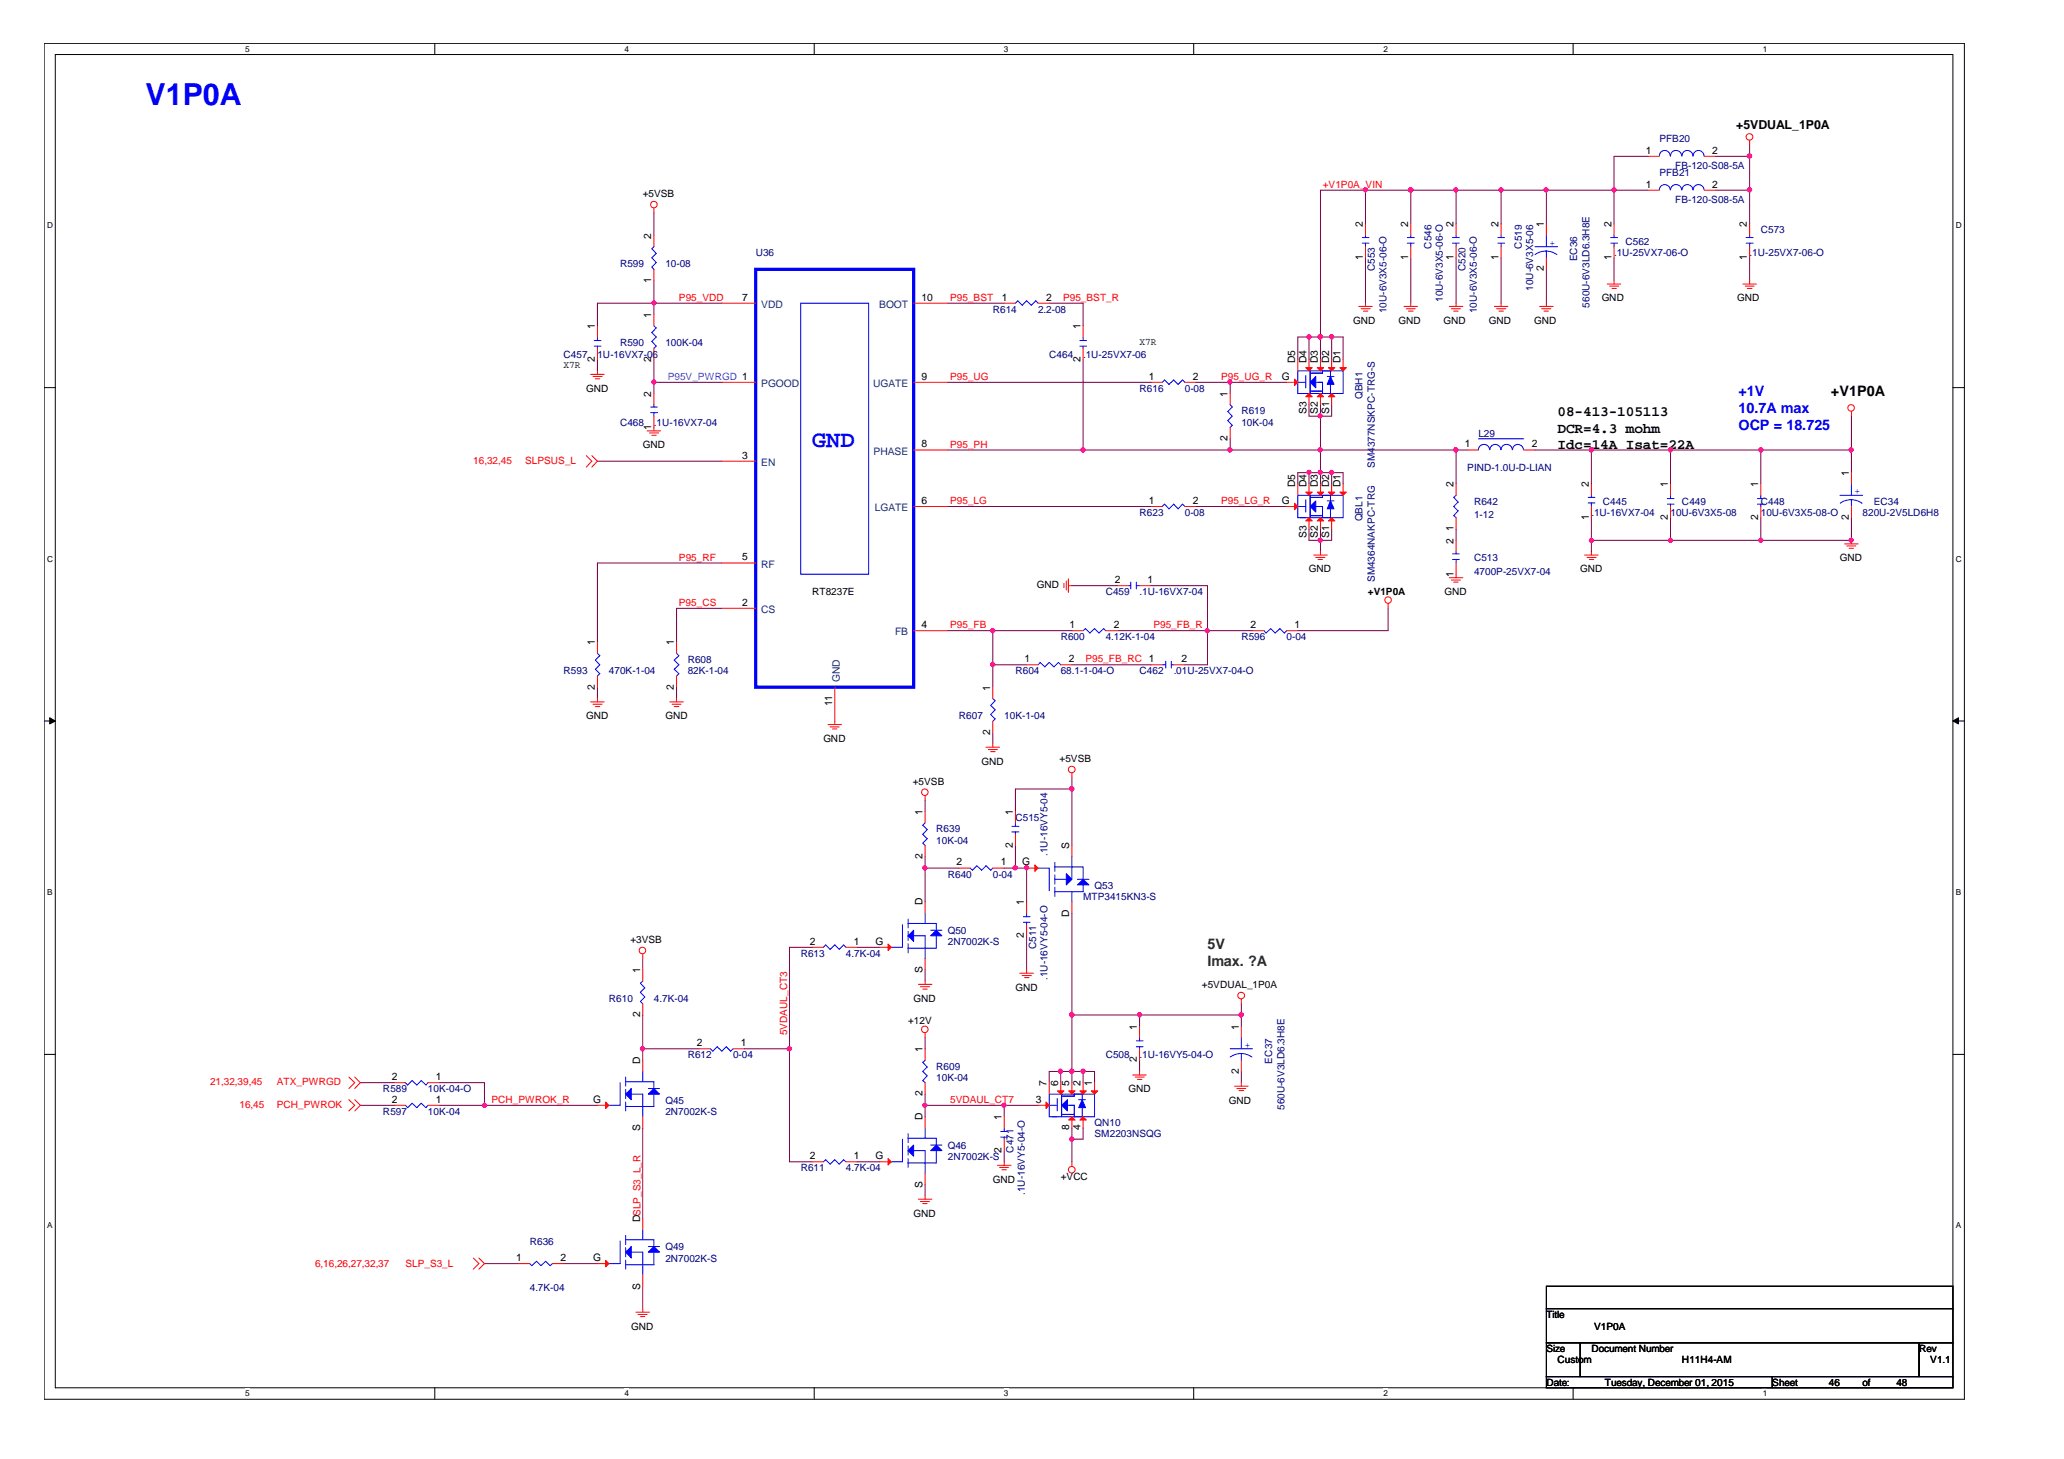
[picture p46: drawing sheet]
<svg xmlns="http://www.w3.org/2000/svg" width="297mm" height="210mm" viewBox="0 0 297 210" stroke-linecap="round" stroke-linejoin="round" font-family="sans-serif">
<defs><g id="words">
<text font-size="4.4" fill="#00f" x="21" y="15.1">V1P0A</text>
<text font-size="3.4" fill="#00f" x="116.9" y="64.3">GND</text>
<g font-size="2.1">
<text x="224.2" y="59.9">08-413-105113</text>
<text x="263.5" y="56.9">+V1P0A</text>
<text x="224.2" y="62.2">DCR=4.3 mohm</text>
<text x="224.2" y="64.6">Idc=14A Isat=22A</text>
</g>
<g font-size="2.1" fill="#00f">
<text x="250.2" y="56.9">+1V</text>
<text x="250.2" y="59.4">10.7A max</text>
<text x="250.2" y="61.8">OCP = 18.725</text>
</g>
<g font-size="2.1" fill="#008000">
<text x="173.8" y="136.5">5V</text>
<text x="173.8" y="139">Imax. ?A</text>
</g>
<text font-size="1.8" x="249.9" y="18.6">+5VDUAL_1P0A</text>
<g font-size="1.5">
<text x="236.9" y="22.1">1</text>
<text x="246.4" y="22.1">2</text>
<text x="236.9" y="27">1</text>
<text x="246.4" y="27">2</text>
<text x="93.7" y="34.3" transform="rotate(-90 93.7 34.3)">2</text>
<text x="196.1" y="32.7" transform="rotate(-90 196.1 32.7)">2</text>
<text x="202.6" y="32.7" transform="rotate(-90 202.6 32.7)">2</text>
<text x="209.2" y="32.7" transform="rotate(-90 209.2 32.7)">2</text>
<text x="215.6" y="32.7" transform="rotate(-90 215.6 32.7)">2</text>
<text x="222.2" y="32.7" transform="rotate(-90 222.2 32.7)">1</text>
<text x="231.9" y="32.7" transform="rotate(-90 231.9 32.7)">2</text>
<text x="251.4" y="32.7" transform="rotate(-90 251.4 32.7)">2</text>
<text x="93.7" y="40.7" transform="rotate(-90 93.7 40.7)">1</text>
<text x="196.1" y="37.4" transform="rotate(-90 196.1 37.4)">1</text>
<text x="202.6" y="37.4" transform="rotate(-90 202.6 37.4)">1</text>
<text x="209.2" y="37.4" transform="rotate(-90 209.2 37.4)">1</text>
<text x="215.6" y="37.4" transform="rotate(-90 215.6 37.4)">1</text>
<text x="222.2" y="39" transform="rotate(-90 222.2 39)">2</text>
<text x="231.9" y="37.4" transform="rotate(-90 231.9 37.4)">1</text>
<text x="251.4" y="37.4" transform="rotate(-90 251.4 37.4)">1</text>
<text x="85.6" y="47.3" transform="rotate(-90 85.6 47.3)">1</text>
<text x="93.7" y="45.7" transform="rotate(-90 93.7 45.7)">1</text>
<text x="106.8" y="43.2">7</text>
<text x="132.6" y="43.2">10</text>
<text x="144.2" y="43.2">1</text>
<text x="150.5" y="43.2">2</text>
<text x="155.5" y="47.3" transform="rotate(-90 155.5 47.3)">1</text>
<text x="85.6" y="52" transform="rotate(-90 85.6 52)">2</text>
<text x="93.7" y="52" transform="rotate(-90 93.7 52)">2</text>
<text x="155.5" y="52" transform="rotate(-90 155.5 52)">2</text>
<text x="186.4" y="52.2" transform="rotate(-90 186.4 52.2)">D5</text>
<text x="188" y="52.2" transform="rotate(-90 188 52.2)">D4</text>
<text x="189.7" y="52.2" transform="rotate(-90 189.7 52.2)">D3</text>
<text x="191.3" y="52.2" transform="rotate(-90 191.3 52.2)">D2</text>
<text x="192.9" y="52.2" transform="rotate(-90 192.9 52.2)">D1</text>
<text x="93.7" y="57.1" transform="rotate(-90 93.7 57.1)">2</text>
<text x="132.6" y="54.6">9</text>
<text x="165.3" y="54.6">1</text>
<text x="171.7" y="54.6">2</text>
<text x="176.7" y="57.1" transform="rotate(-90 176.7 57.1)">1</text>
<text x="184.5" y="54.6">G</text>
<text x="188" y="59.5" transform="rotate(-90 188 59.5)">S3</text>
<text x="189.7" y="59.5" transform="rotate(-90 189.7 59.5)">S2</text>
<text x="191.3" y="59.5" transform="rotate(-90 191.3 59.5)">S1</text>
<text x="93.7" y="61.8" transform="rotate(-90 93.7 61.8)">1</text>
<text x="106.8" y="66">3</text>
<text x="132.6" y="64.4">8</text>
<text x="176.7" y="63.4" transform="rotate(-90 176.7 63.4)">2</text>
<text x="210.8" y="64.4">1</text>
<text x="220.4" y="64.4">2</text>
<text x="186.4" y="70.1" transform="rotate(-90 186.4 70.1)">D5</text>
<text x="188" y="70.1" transform="rotate(-90 188 70.1)">D4</text>
<text x="189.7" y="70.1" transform="rotate(-90 189.7 70.1)">D3</text>
<text x="191.3" y="70.1" transform="rotate(-90 191.3 70.1)">D2</text>
<text x="192.9" y="70.1" transform="rotate(-90 192.9 70.1)">D1</text>
<text x="209.2" y="70.1" transform="rotate(-90 209.2 70.1)">2</text>
<text x="228.6" y="70.1" transform="rotate(-90 228.6 70.1)">2</text>
<text x="240" y="70.1" transform="rotate(-90 240 70.1)">1</text>
<text x="253" y="70.1" transform="rotate(-90 253 70.1)">1</text>
<text x="266.1" y="68.5" transform="rotate(-90 266.1 68.5)">1</text>
<text x="132.6" y="72.5">6</text>
<text x="165.3" y="72.5">1</text>
<text x="171.7" y="72.5">2</text>
<text x="184.5" y="72.5">G</text>
<text x="188" y="77.4" transform="rotate(-90 188 77.4)">S3</text>
<text x="189.7" y="77.4" transform="rotate(-90 189.7 77.4)">S2</text>
<text x="191.3" y="77.4" transform="rotate(-90 191.3 77.4)">S1</text>
<text x="209.2" y="76.4" transform="rotate(-90 209.2 76.4)">1</text>
<text x="228.6" y="74.8" transform="rotate(-90 228.6 74.8)">1</text>
<text x="240" y="74.8" transform="rotate(-90 240 74.8)">2</text>
<text x="253" y="74.8" transform="rotate(-90 253 74.8)">2</text>
<text x="266.1" y="74.8" transform="rotate(-90 266.1 74.8)">2</text>
<text x="106.8" y="80.6">5</text>
<text x="160.4" y="83.9">2</text>
<text x="165.1" y="83.9">1</text>
<text x="209.2" y="82.9" transform="rotate(-90 209.2 82.9)">1</text>
<text x="209.2" y="78.2" transform="rotate(-90 209.2 78.2)">2</text>
<text x="106.8" y="87.1">2</text>
<text x="85.6" y="92.9" transform="rotate(-90 85.6 92.9)">1</text>
<text x="97" y="92.9" transform="rotate(-90 97 92.9)">1</text>
<text x="132.6" y="90.4">4</text>
<text x="147.4" y="95.3">1</text>
<text x="153.8" y="95.3">2</text>
<text x="153.9" y="90.4">1</text>
<text x="160.3" y="90.4">2</text>
<text x="170.1" y="95.3">2</text>
<text x="180" y="90.4">2</text>
<text x="186.3" y="90.4">1</text>
<text x="85.6" y="99.2" transform="rotate(-90 85.6 99.2)">2</text>
<text x="97" y="99.2" transform="rotate(-90 97 99.2)">2</text>
<text x="119.8" y="101.6" transform="rotate(-90 119.8 101.6)">11</text>
<text x="142.5" y="99.4" transform="rotate(-90 142.5 99.4)">1</text>
<text x="142.5" y="105.7" transform="rotate(-90 142.5 105.7)">2</text>
<text x="132.8" y="117.2" transform="rotate(-90 132.8 117.2)">1</text>
<text x="145.8" y="117.2" transform="rotate(-90 145.8 117.2)">1</text>
<text x="132.8" y="123.6" transform="rotate(-90 132.8 123.6)">2</text>
<text x="137.7" y="124.5">2</text>
<text x="144" y="124.5">1</text>
<text x="145.8" y="122" transform="rotate(-90 145.8 122)">2</text>
<text x="147.1" y="124.5">G</text>
<text x="153.9" y="122.1" transform="rotate(-90 153.9 122.1)">S</text>
<text x="132.8" y="130.2" transform="rotate(-90 132.8 130.2)">D</text>
<text x="147.4" y="130.2" transform="rotate(-90 147.4 130.2)">1</text>
<text x="153.9" y="132" transform="rotate(-90 153.9 132)">D</text>
<text x="116.5" y="135.9">2</text>
<text x="122.9" y="135.9">1</text>
<text x="126" y="135.9">G</text>
<text x="147.4" y="135" transform="rotate(-90 147.4 135)">2</text>
<text x="92.1" y="140" transform="rotate(-90 92.1 140)">1</text>
<text x="132.8" y="140" transform="rotate(-90 132.8 140)">S</text>
<text x="92.1" y="146.4" transform="rotate(-90 92.1 146.4)">2</text>
<text x="163.6" y="148.1" transform="rotate(-90 163.6 148.1)">1</text>
<text x="178.3" y="148.1" transform="rotate(-90 178.3 148.1)">1</text>
<text x="56.4" y="155.4">2</text>
<text x="62.7" y="155.4">1</text>
<text x="92.1" y="153" transform="rotate(-90 92.1 153)">D</text>
<text x="100.3" y="150.5">2</text>
<text x="106.6" y="150.5">1</text>
<text x="132.8" y="151.4" transform="rotate(-90 132.8 151.4)">1</text>
<text x="163.6" y="152.8" transform="rotate(-90 163.6 152.8)">2</text>
<text x="178.3" y="154.5" transform="rotate(-90 178.3 154.5)">2</text>
<text x="56.4" y="158.6">2</text>
<text x="62.7" y="158.6">1</text>
<text x="85.3" y="158.6">G</text>
<text x="132.8" y="161.1" transform="rotate(-90 132.8 161.1)">D</text>
<text x="132.8" y="157.7" transform="rotate(-90 132.8 157.7)">2</text>
<text x="144.1" y="161.1" transform="rotate(-90 144.1 161.1)">1</text>
<text x="149.1" y="158.6">3</text>
<text x="150.6" y="156.3" transform="rotate(-90 150.6 156.3)">7</text>
<text x="152.3" y="156.3" transform="rotate(-90 152.3 156.3)">6</text>
<text x="153.9" y="156.3" transform="rotate(-90 153.9 156.3)">5</text>
<text x="155.5" y="156.3" transform="rotate(-90 155.5 156.3)">2</text>
<text x="157.1" y="156.3" transform="rotate(-90 157.1 156.3)">1</text>
<text x="92.1" y="162.8" transform="rotate(-90 92.1 162.8)">S</text>
<text x="116.5" y="166.8">2</text>
<text x="122.9" y="166.8">1</text>
<text x="126" y="166.8">G</text>
<text x="144.1" y="165.8" transform="rotate(-90 144.1 165.8)">2</text>
<text x="153.9" y="162.6" transform="rotate(-90 153.9 162.6)">8</text>
<text x="155.5" y="162.6" transform="rotate(-90 155.5 162.6)">4</text>
<text x="132.8" y="170.9" transform="rotate(-90 132.8 170.9)">S</text>
<text x="92.1" y="175.8" transform="rotate(-90 92.1 175.8)">DSLP_S3_L_R</text>
<text x="74.3" y="181.4">1</text>
<text x="80.6" y="181.4">2</text>
<text x="85.3" y="181.4">G</text>
<text x="92.1" y="185.5" transform="rotate(-90 92.1 185.5)">S</text>
</g>
<g font-size="1.5" fill="#004080">
<text x="109.6" y="44.3">VDD</text>
<text x="126.5" y="44.3">BOOT</text>
<text x="109.6" y="55.7">PGOOD</text>
<text x="125.6" y="55.7">UGATE</text>
<text x="125.7" y="65.4">PHASE</text>
<text x="109.6" y="67">EN</text>
<text x="125.9" y="73.5">LGATE</text>
<text x="109.6" y="81.7">RF</text>
<text x="109.6" y="88.2">CS</text>
<text x="128.8" y="91.4">FB</text>
<text x="120.9" y="98.1" transform="rotate(-90 120.9 98.1)">GND</text>
</g>
<g font-size="1.4" fill="#000080">
<text x="238.8" y="20.4">PFB20</text>
<text x="238.8" y="25.3">PFB21</text>
<text x="241.1" y="24.3">FB-120-S08-5A</text>
<text x="241.1" y="29.2">FB-120-S08-5A</text>
<text x="206" y="35.8" transform="rotate(-90 206 35.8)">C546</text>
<text x="219" y="35.8" transform="rotate(-90 219 35.8)">C519</text>
<text x="233.9" y="35.2">C562</text>
<text x="253.4" y="33.6">C573</text>
<text x="89.2" y="38.5">R599</text>
<text x="95.8" y="38.5">10-08</text>
<text x="108.8" y="36.8">U36</text>
<text x="197.9" y="39" transform="rotate(-90 197.9 39)">C553</text>
<text x="210.9" y="39" transform="rotate(-90 210.9 39)">C520</text>
<text x="220.6" y="41.8" transform="rotate(-90 220.6 41.8)">10U-6V3X5-06</text>
<text x="227" y="37.6" transform="rotate(-90 227 37.6)">EC36</text>
<text x="232.3" y="36.8">.1U-25VX7-06-O</text>
<text x="251.8" y="36.8">.1U-25VX7-06-O</text>
<text x="142.9" y="45">R614</text>
<text x="149.4" y="45">2.2-08</text>
<text x="199.5" y="45.1" transform="rotate(-90 199.5 45.1)">10U-6V3X5-06-O</text>
<text x="207.6" y="43.4" transform="rotate(-90 207.6 43.4)">10U-6V3X5-06-O</text>
<text x="212.5" y="45.1" transform="rotate(-90 212.5 45.1)">10U-6V3X5-06-O</text>
<text x="228.8" y="44.3" transform="rotate(-90 228.8 44.3)">560U-6V3LD6.3H8E</text>
<text x="81.1" y="51.4">C457</text>
<text x="86" y="51.4">1U-16VX7-06</text>
<text x="89.2" y="49.8">R590</text>
<text x="95.8" y="49.8">100K-04</text>
<text x="151" y="51.4">C464</text>
<text x="155.9" y="51.4">.1U-25VX7-06</text>
<text x="164" y="56.4">R616</text>
<text x="170.5" y="56.4">0-08</text>
<text x="178.6" y="59.6">R619</text>
<text x="196.1" y="57.4" transform="rotate(-90 196.1 57.4)">QBH1</text>
<text x="89.2" y="61.2">C468</text>
<text x="94.1" y="61.2">.1U-16VX7-04</text>
<text x="178.6" y="61.2">10K-04</text>
<text x="212.8" y="62.8">L29</text>
<text x="197.9" y="67.3" transform="rotate(-90 197.9 67.3)">SM4377NSKPC-TRG-S</text>
<text x="211.2" y="67.7">PIND-1.0U-D-LIAN</text>
<text x="164" y="74.2">R623</text>
<text x="170.5" y="74.2">0-08</text>
<text x="196.1" y="75" transform="rotate(-90 196.1 75)">QBL1</text>
<text x="212.1" y="72.6">R642</text>
<text x="212.1" y="74.6">1-12</text>
<text x="229" y="74.2">.1U-16VX7-04</text>
<text x="230.7" y="72.6">C445</text>
<text x="240.4" y="74.2">10U-6V3X5-08</text>
<text x="242.1" y="72.6">C449</text>
<text x="253.4" y="72.6">C448</text>
<text x="253.4" y="74.2">10U-6V3X5-08-O</text>
<text x="268.1" y="74.2">820U-2V5LD6H8</text>
<text x="269.7" y="72.6">EC34</text>
<text x="197.9" y="83.7" transform="rotate(-90 197.9 83.7)">SM4364NAKPC-TRG</text>
<text x="212.1" y="80.7">C513</text>
<text x="212.1" y="82.7">4700P-25VX7-04</text>
<text x="159.1" y="85.6">C459</text>
<text x="164" y="85.6">.1U-16VX7-04</text>
<text x="99" y="95.3">R608</text>
<text x="152.7" y="92.1">R600</text>
<text x="159.1" y="92.1">4.12K-1-04</text>
<text x="178.6" y="92.1">R596</text>
<text x="185.2" y="92.1">0-04</text>
<text x="81.1" y="97">R593</text>
<text x="87.6" y="97">470K-1-04</text>
<text x="99" y="97">82K-1-04</text>
<text x="146.1" y="97">R604</text>
<text x="152.7" y="97">68.1-1-04-O</text>
<text x="164" y="97">C462</text>
<text x="168.9" y="97">.01U-25VX7-04-O</text>
<text x="138" y="103.5">R607</text>
<text x="144.5" y="103.5">10K-1-04</text>
<text x="134.7" y="119.7">R639</text>
<text x="146.1" y="118.1">C515</text>
<text x="134.7" y="121.4">10K-04</text>
<text x="150.7" y="123.1" transform="rotate(-90 150.7 123.1)">.1U-16VY5-04</text>
<text x="136.4" y="126.3">R640</text>
<text x="142.9" y="126.3">0-04</text>
<text x="155.9" y="129.5">MTP3415KN3-S</text>
<text x="157.5" y="127.9">Q53</text>
<text x="115.2" y="137.6">R613</text>
<text x="121.8" y="137.6">4.7K-04</text>
<text x="136.4" y="134.4">Q50</text>
<text x="136.4" y="136">2N7002K-S</text>
<text x="149.1" y="136.6" transform="rotate(-90 149.1 136.6)">C511</text>
<text x="150.7" y="141" transform="rotate(-90 150.7 141)">.1U-16VY5-04-O</text>
<text x="87.6" y="144.1">R610</text>
<text x="94.1" y="144.1">4.7K-04</text>
<text x="99" y="152.2">R612</text>
<text x="105.5" y="152.2">0-04</text>
<text x="134.7" y="153.9">R609</text>
<text x="134.7" y="155.5">10K-04</text>
<text x="159.1" y="152.2">C508</text>
<text x="164" y="152.2">.1U-16VY5-04-O</text>
<text x="183.1" y="153" transform="rotate(-90 183.1 153)">EC37</text>
<text x="55.1" y="157.1">R589</text>
<text x="55.1" y="160.4">R597</text>
<text x="61.6" y="157.1">10K-04-O</text>
<text x="61.6" y="160.4">10K-04</text>
<text x="95.8" y="158.8">Q45</text>
<text x="95.8" y="160.4">2N7002K-S</text>
<text x="184.9" y="159.7" transform="rotate(-90 184.9 159.7)">560U-6V3LD6.3H8E</text>
<text x="136.4" y="165.2">Q46</text>
<text x="136.4" y="166.9">2N7002K-S</text>
<text x="145.9" y="165.8" transform="rotate(-90 145.9 165.8)">C471</text>
<text x="157.5" y="162">QN10</text>
<text x="157.5" y="163.6">SM2203NSQG</text>
<text x="115.2" y="168.5">R611</text>
<text x="121.8" y="168.5">4.7K-04</text>
<text x="147.5" y="171.9" transform="rotate(-90 147.5 171.9)">.1U-16VY5-04-O</text>
<text x="76.2" y="179.1">R636</text>
<text x="95.8" y="179.9">Q49</text>
<text x="76.2" y="185.7">4.7K-04</text>
<text x="95.8" y="181.5">2N7002K-S</text>
</g>
<g font-size="1.4">
<text x="92.5" y="28.4">+5VSB</text>
<text x="194.7" y="46.6">GND</text>
<text x="201.3" y="46.6">GND</text>
<text x="207.7" y="46.6">GND</text>
<text x="214.2" y="46.6">GND</text>
<text x="220.8" y="46.6">GND</text>
<text x="230.5" y="43.3">GND</text>
<text x="250" y="43.3">GND</text>
<text x="81.1" y="52.9">X7R</text>
<text x="164" y="49.7">X7R</text>
<text x="84.4" y="56.4">GND</text>
<text x="92.5" y="64.5">GND</text>
<text x="188.4" y="82.4">GND</text>
<text x="227.4" y="82.4">GND</text>
<text x="264.8" y="80.7">GND</text>
<text x="116.9" y="85.6">RT8237E</text>
<text x="149.2" y="84.6">GND</text>
<text x="196.8" y="85.6">+V1P0A</text>
<text x="207.9" y="85.6">GND</text>
<text x="84.4" y="103.5">GND</text>
<text x="95.8" y="103.5">GND</text>
<text x="118.5" y="106.7">GND</text>
<text x="131.4" y="112.9">+5VSB</text>
<text x="141.3" y="110">GND</text>
<text x="152.5" y="109.7">+5VSB</text>
<text x="90.7" y="135.7">+3VSB</text>
<text x="146.1" y="142.5">GND</text>
<text x="173" y="142.2">+5VDUAL_1P0A</text>
<text x="130.7" y="147.4">+12V</text>
<text x="131.5" y="144.1">GND</text>
<text x="162.4" y="157.1">GND</text>
<text x="176.9" y="158.8">GND</text>
<text x="142.9" y="170.2">GND</text>
<text x="152.7" y="169.8">+VCC</text>
<text x="131.5" y="175">GND</text>
<text x="90.8" y="191.3">GND</text>
<text x="222.5" y="189.6">Title</text>
<text x="229.4" y="191.3">V1P0A</text>
<text x="222.5" y="194.5">Size</text>
<text x="224.2" y="196.1">Custom</text>
<text x="229" y="194.5">Document Number</text>
<text x="242.1" y="196.1">H11H4-AM</text>
<text x="276.2" y="194.5">Rev</text>
<text x="277.8" y="196.1">V1.1</text>
<text x="222.5" y="199.4">Date:</text>
<text x="231" y="199.4">Tuesday, December 01, 2015</text>
<text x="255.1" y="199.4">Sheet</text>
<text x="263.2" y="199.4">46</text>
<text x="268.1" y="199.4">of</text>
<text x="272.9" y="199.4">48</text>
</g>
<g font-size="1.4" fill="#f00">
<text x="190.4" y="27">+V1P0A_VIN</text>
<text x="97.7" y="43.3">P95_VDD</text>
<text x="136.7" y="43.3">P95_BST</text>
<text x="153" y="43.3">P95_BST_R</text>
<text x="136.7" y="54.7">P95_UG</text>
<text x="175.7" y="54.7">P95_UG_R</text>
<text x="136.7" y="64.4">P95_PH</text>
<text x="68.1" y="66.7">16,32,45</text>
<text x="75.6" y="66.7">SLPSUS_L</text>
<text x="136.7" y="72.5">P95_LG</text>
<text x="175.7" y="72.5">P95_LG_R</text>
<text x="97.7" y="80.7">P95_RF</text>
<text x="97.7" y="87.2">P95_CS</text>
<text x="136.7" y="90.4">P95_FB</text>
<text x="156.2" y="95.3">P95_FB_RC 1</text>
<text x="166" y="90.4">P95_FB_R</text>
<text x="113.3" y="148.9" transform="rotate(-90 113.3 148.9)">5VDAUL_CT3</text>
<text x="30.2" y="156.1">21,32,39,45</text>
<text x="34.5" y="159.4">16,45</text>
<text x="39.8" y="156.1">ATX_PWRGD</text>
<text x="39.8" y="159.4">PCH_PWROK</text>
<text x="70.7" y="158.7">PCH_PWROK_R</text>
<text x="136.7" y="158.7">5VDAUL_CT7</text>
<text x="45.3" y="182.3">6,16,26,27,32,37</text>
<text x="58.3" y="182.3">SLP_S3_L</text>
</g>
<g font-size="1.4" fill="#00f">
<text x="223" y="35.4">+</text>
<text x="266.9" y="71.1">+</text>
<text x="179.2" y="150.8">+</text>
</g>
<text font-size="1.4" fill="#8000ff" x="96.1" y="54.7">P95V_PWRGD 1</text>
<g font-size="1.2">
<text x="35.3" y="7.5">5</text>
<text x="89.9" y="7.5">4</text>
<text x="144.5" y="7.5">3</text>
<text x="199.1" y="7.5">2</text>
<text x="253.7" y="7.5">1</text>
<text x="6.8" y="32.9">D</text>
<text x="281.5" y="32.9">D</text>
<text x="6.8" y="80.8">C</text>
<text x="281.5" y="80.8">C</text>
<text x="6.8" y="128.7">B</text>
<text x="281.5" y="128.7">B</text>
<text x="6.8" y="176.7">A</text>
<text x="281.5" y="176.7">A</text>
<text x="35.3" y="200.9">5</text>
<text x="89.9" y="200.9">4</text>
<text x="144.5" y="200.9">3</text>
<text x="199.1" y="200.9">2</text>
<text x="253.7" y="200.9">1</text>
</g>
</g></defs>
<path d="M6.3 6.2h276.4v195.1h-276.4zM8 7.8h273.1v191.9h-273.1z" fill="none" stroke="#000" stroke-width=".14"/>
<g fill="#fff">
<path d="M35.3 6.4h.6v1.3h-.6z"/>
<path d="M35.3 199.8h.6v1.3h-.6z"/>
</g>
<path d="M62.6 6.2v1.6M62.6 199.7v1.6" fill="none" stroke="#000" stroke-width=".14"/>
<g fill="#fff">
<path d="M89.9 6.4h.6v1.3h-.6z"/>
<path d="M89.9 199.8h.6v1.3h-.6z"/>
</g>
<path d="M117.2 6.2v1.6M117.2 199.7v1.6" fill="none" stroke="#000" stroke-width=".14"/>
<g fill="#fff">
<path d="M144.5 6.4h.6v1.3h-.6z"/>
<path d="M144.5 199.8h.6v1.3h-.6z"/>
</g>
<path d="M171.8 6.2v1.6M171.8 199.7v1.6" fill="none" stroke="#000" stroke-width=".14"/>
<g fill="#fff">
<path d="M199.1 6.4h.6v1.3h-.6z"/>
<path d="M199.1 199.8h.6v1.3h-.6z"/>
</g>
<path d="M226.4 6.2v1.6M226.4 199.7v1.6" fill="none" stroke="#000" stroke-width=".14"/>
<g fill="#fff">
<path d="M253.7 6.4h.6v1.3h-.6z"/>
<path d="M253.7 199.8h.6v1.3h-.6z"/>
<path d="M6.8 31.8h.8v1.3h-.8z"/>
<path d="M281.5 31.8h.8v1.3h-.8z"/>
<path d="M6.8 79.7h.8v1.3h-.8z"/>
<path d="M281.5 79.7h.8v1.3h-.8z"/>
</g>
<path d="M6.3 55.8h1.7M281.1 55.8h1.6" fill="none" stroke="#000" stroke-width=".14"/>
<g fill="#fff">
<path d="M6.8 127.6h.7v1.4h-.7z"/>
<path d="M281.5 127.6h.7v1.4h-.7z"/>
</g>
<path d="M6.3 103.7h1.7M281.1 103.7h1.6" fill="none" stroke="#000" stroke-width=".14"/>
<g fill="#000" stroke="#000" stroke-width=".14">
<path d="M7.2 103.3l.8 .4-.8 .5z" fill-rule="evenodd"/>
<path d="M281.1 103.7l.8-.4v.9z" fill-rule="evenodd"/>
</g>
<g fill="#fff">
<path d="M6.8 175.6h.7v1.4h-.7z"/>
<path d="M281.5 175.6h.7v1.4h-.7z"/>
</g>
<path d="M6.3 151.7h1.7M281.1 151.7h1.6M222.5 185.1h58.6v3.2h-58.6zM222.5 188.3h58.6v4.9h-58.6zM222.5 193.2h4.9v4.8h-4.9zM222.5 198h32.6v1.7h-32.6zM227.4 193.2h48.8v4.8h-48.8zM255.1 198h26v1.7h-26zM276.2 193.2h4.9v4.8h-4.9z" fill="none" stroke="#000" stroke-width=".14"/>
<g fill="none" stroke="#800040" stroke-width=".14">
<path d="M94.1 30.6v3.2M196.5 27.4v4.8M196.5 37.1v6.5M203 27.4v4.8M203 37.1v6.5M209.5 27.4v4.8M209.5 37.1v6.5M216 27.4v4.8M216 37.1v6.5M222.5 27.4v4.8M222.5 38.7v4.9M232.3 37.1v3.3"/>
<path d="M237.2 27.4h-47.2v24.3M237.2 22.5h-4.9v9.7M246.9 27.4h4.9M246.9 22.5h4.9M251.8 20.8v11.4M251.8 37.1v3.3M86 51.7v1.7M94.1 55h9.8M94.1 40.4v4.8M94.1 51.7v4.9M103.9 43.6h-17.9v3.3M136.4 55h29.3"/>
<path d="M136.4 43.6h8.1M151 43.6h4.9v3.3M155.9 51.7v13M172.1 55h13.1M177 55v1.6M186.8 51.7v-3.2h6.5v3.2M188.4 58.2v1.7h3.2v-1.7M188.4 48.5v3.2M190 58.2v11.4M191.6 48.5v3.2M266.4 59.9v8.1M86 66.4h17.9"/>
<path d="M136.4 72.9h29.3M136.4 64.7h74.8M172.1 72.9h13.1M177 63.1v1.6M186.8 69.6v-1.6h6.5v1.6M188.4 68v1.6M188.4 76.1v1.6h3.2v-1.6M190 76.1v3.3M191.6 68v1.6M209.5 64.7v4.9M209.5 76.1v1.6M220.9 64.7h45.5"/>
<path d="M229 64.7v4.9M229 74.5v4.9M240.4 64.7v4.9M240.4 74.5v3.2M253.4 64.7v4.9M253.4 74.5v3.2M266.4 74.5v3.2h-37.4M86 98.9v1.6M97.4 98.9v1.6M103.9 87.5h-6.5v4.9M103.9 81h-17.9v11.4M136.4 90.7h17.9"/>
<path d="M142.9 95.6h4.8M142.9 90.7v8.2M154.3 95.6h11.4M154.3 84.3h6.5M160.8 90.7h19.5M165.7 84.3h8.1v11.3h-3.3M199.8 87.5v3.2h-13M133.1 115.1v1.7M142.9 105.4v1.6M154.3 111.9v9.7M154.3 113.5h-8.2v3.3M92.5 137.9v1.6"/>
<path d="M116.9 136.3h-3.3v30.8h3.3M123.4 136.3h3.2M133.1 123.2v6.6M133.1 139.5v1.7M133.1 124.9h4.9M144.5 124.9h3.2v4.9M146.1 121.6v3.3M147.7 134.6v4.9M154.3 131.4v24.4M51.9 159h4.8M51.9 155.8h4.8M63.2 159h22.8"/>
<path d="M63.2 155.8h6.5v3.2M92.5 146v6.5M92.5 150.9h8.1M107.1 150.9h6.5M133.1 159h16.3M133.1 149.3v1.6M133.1 157.4v3.3M144.5 159v1.7M151 155.8v-1.7h6.5v1.7M152.7 154.1v1.7M154.3 146h24.3M155.9 154.1v1.7"/>
<path d="M164 146v1.6M164 152.5v1.6M178.6 144.4v3.2M178.6 154.1v1.7M92.5 162.3v13M123.4 167.1h3.2M133.1 170.4v1.6M144.5 165.5v1.6M154.3 162.3v4.8M155.9 162.3v1.6h-1.6M69.7 181.8h4.9M81.1 181.8h4.9"/>
<path d="M92.5 185.1v3.2"/>
</g>
<g fill="#f0f" stroke="#f0f" stroke-width=".14">
<circle cx="144.5" cy="159" r=".3"/>
<circle cx="164" cy="146" r=".31"/>
<circle cx="154.2" cy="163.9" r=".31"/>
<circle cx="178.6" cy="146" r=".32"/>
<circle cx="154.2" cy="146" r=".32"/>
<circle cx="154.2" cy="154.1" r=".32"/>
<circle cx="69.7" cy="159" r=".3"/>
<circle cx="92.5" cy="150.9" r=".3"/>
<circle cx="113.6" cy="150.9" r=".31"/>
<circle cx="133.1" cy="124.9" r=".3"/>
<circle cx="147.7" cy="124.9" r=".3"/>
<circle cx="146.1" cy="124.9" r=".31"/>
<circle cx="133.1" cy="159" r=".3"/>
<circle cx="177" cy="55" r=".3"/>
<circle cx="190" cy="59.8" r=".3"/>
<circle cx="190" cy="68" r=".3"/>
<circle cx="191.6" cy="68" r=".3"/>
<circle cx="190" cy="64.7" r=".31"/>
<circle cx="177" cy="64.7" r=".31"/>
<circle cx="155.9" cy="64.7" r=".31"/>
<circle cx="209.5" cy="64.7" r=".31"/>
<circle cx="190" cy="77.7" r=".3"/>
<circle cx="188.4" cy="68" r=".3"/>
<circle cx="190" cy="48.5" r=".31"/>
<circle cx="173.7" cy="90.7" r=".3"/>
<circle cx="142.9" cy="95.6" r=".3"/>
<circle cx="142.9" cy="90.7" r=".3"/>
<circle cx="94.1" cy="55" r=".3"/>
<circle cx="94.1" cy="43.6" r=".3"/>
<circle cx="266.4" cy="64.7" r=".31"/>
<circle cx="240.4" cy="64.7" r=".31"/>
<circle cx="229" cy="64.7" r=".31"/>
<circle cx="253.4" cy="64.7" r=".31"/>
<circle cx="266.4" cy="77.7" r=".3"/>
<circle cx="253.4" cy="77.7" r=".3"/>
<circle cx="240.4" cy="77.7" r=".3"/>
<circle cx="229" cy="77.7" r=".3"/>
<circle cx="216" cy="27.3" r=".3"/>
<circle cx="203" cy="27.3" r=".31"/>
<circle cx="196.5" cy="27.3" r=".3"/>
<circle cx="209.5" cy="27.3" r=".3"/>
<circle cx="188.4" cy="48.5" r=".31"/>
<circle cx="191.6" cy="48.5" r=".31"/>
<circle cx="222.5" cy="27.3" r=".3"/>
<circle cx="232.3" cy="27.3" r=".3"/>
<circle cx="251.8" cy="27.3" r=".31"/>
<circle cx="251.8" cy="22.4" r=".31"/>
<circle cx="152.6" cy="154.1" r=".31"/>
<circle cx="155.9" cy="154.1" r=".31"/>
<circle cx="154.2" cy="113.5" r=".32"/>
</g>
<g fill="none" stroke="#f00" stroke-width=".14">
<path d="M94.1 29.9v.7M94.1 33.8v1.7M94.1 38.7v1.7M196.5 32.2v1.6M196.5 35.5v1.6M203 32.2v1.6M203 35.5v1.6M209.5 32.2v1.6M209.5 35.5v1.6M216 32.2v1.6M216 35.5v1.6M222.5 32.2v1.6"/>
<path d="M222.5 37.1v1.6M232.3 32.2v1.6M232.3 35.5v1.6M237.2 22.5h1.6M237.2 27.4h1.6M245.3 22.5h1.6M245.3 27.4h1.6M251.8 20.2v.6M251.8 32.2v1.6M251.8 35.5v1.6M85 53.9h2M85.3 54.2h1.4"/>
<path d="M85.7 54.5h.6M86 46.9v1.6M86 50.1v1.6M86 53.4v.5M94.1 45.2v1.7M94.1 50.1v1.6M94.1 56.6v1.6M94.1 59.9v2.1M103.9 55h4.9M103.9 43.6h4.9M131.5 55h4.9M131.5 43.6h4.9"/>
<path d="M144.5 43.6h1.6M149.4 43.6h1.6M155.9 46.9v1.6M155.9 50.1v1.6M165.7 55h1.6M170.5 55h1.6M177 56.6v1.6M185.2 55h1.6M186.8 51.7v1.7M188.4 51.7v1.7M188.4 56.6v1.6M190 51.7v1.7"/>
<path d="M190 56.6v1.6M191.6 51.7v1.7M191.6 56.6v1.6M193.3 51.7v1.7M195.5 44.1h2M195.9 44.4h1.3M196.2 44.8h.6M196.5 43.6v.5M202.1 44.1h1.9M202.4 44.4h1.3M202.7 44.8h.7M203 43.6v.5"/>
<path d="M208.6 44.1h1.9M208.9 44.4h1.3M209.2 44.8h.6M209.5 43.6v.5M215.1 44.1h1.9M215.4 44.4h1.3M215.7 44.8h.7M216 43.6v.5M221.6 44.1h1.9M221.9 44.4h1.3M222.2 44.8h.6M222.5 43.6v.5"/>
<path d="M231.3 40.9h2M231.6 41.2h1.4M232 41.5h.6M232.3 40.4v.5M250.8 40.9h2M251.2 41.2h1.2M251.5 41.5h.6M251.8 40.4v.5M266.4 59.2v.7M84.4 65.5l.8 .9-.8 .8M85.2 65.5l.8 .9-.8 .8M93.1 62h2"/>
<path d="M93.5 62.3h1.3M93.8 62.6h.6M103.9 66.4h4.9M131.5 72.9h4.9M131.5 64.7h4.9M165.7 72.9h1.6M170.5 72.9h1.6M177 61.5v1.6M185.2 72.9h1.6M186.8 69.6v1.7M188.4 69.6v1.7M188.4 74.5v1.6"/>
<path d="M189.1 79.9h1.9M190 69.6v1.7M190 74.5v1.6M190 79.4v.5M191.6 69.6v1.7M191.6 74.5v1.6M193.3 69.6v1.7M209.5 69.6v1.7M209.5 74.5v1.6M209.5 77.7v1.7M211.2 64.7h1.6M219.3 64.7h1.6"/>
<path d="M228 79.9h2M229 69.6v1.7M229 72.9v1.6M229 79.4v.5M240.4 69.6v1.7M240.4 72.9v1.6M253.4 69.6v1.7M253.4 72.9v1.6M265.5 78.2h1.9M265.8 78.5h1.3M266.1 78.9h.6M266.4 68v1.6"/>
<path d="M266.4 72.9v1.6M266.4 77.7v.5M86 92.4v1.6M86 97.3v1.6M97.4 92.4v1.6M97.4 97.3v1.6M103.9 81h4.9M103.9 87.5h4.9M120.1 98.9v5.3M131.5 90.7h4.9M142.9 98.9v1.6M147.7 95.6h1.7"/>
<path d="M152.7 95.6h1.6M153.1 83.9v.7M153.5 83.6v1.3M153.8 84.3h.5M153.8 83.3v1.9M154.3 90.7h1.6M159.1 90.7h1.7M160.8 84.3h1.6M164 84.3h1.7M165.7 95.6h1.6M168.9 95.6h1.6M180.3 90.7h1.6"/>
<path d="M185.2 90.7h1.6M189.4 80.2h1.3M189.7 80.5h.6M199.8 86.8v.7M208.6 83.1h1.9M208.9 83.5h1.3M209.2 83.7h.6M209.5 81v2.1M228.4 80.2h1.3M228.7 80.5h.7M85 101h2M85.3 101.3h1.4"/>
<path d="M85.7 101.7h.6M86 100.5v.5M96.4 101h1.9M96.7 101.3h1.3M97 101.7h.7M97.4 100.5v.5M119.2 104.2h1.9M119.5 104.6h1.3M119.8 104.9h.6M133.1 114.5v.6M133.1 116.8v1.6M141.9 107.5h1.9"/>
<path d="M142.2 107.8h1.4M142.6 108.1h.6M142.9 103.8v1.6M142.9 107v.5M146.1 116.8v1.6M154.3 111.2v.7M92.5 137.3v.6M92.5 139.5v1.7M116.9 136.3h1.6M121.8 136.3h1.6M126.6 136.3h1.7M133.1 121.6v1.6"/>
<path d="M133.1 129.8v1.6M133.1 137.9v1.6M138 124.9h1.6M142.9 124.9h1.6M146.1 120v1.6M147.7 129.8v1.6M147.7 133v1.6M147.7 139.5v.5M147.7 124.9h1.7M154.3 121.6v1.6M154.3 129.8v1.6M50.2 155l.9 .8-.9 .8"/>
<path d="M50.2 158.2l.9 .8-.9 .8M51.1 155l.8 .8-.8 .8M51.1 158.2l.8 .8-.8 .8M56.7 159h1.6M56.7 155.8h1.6M61.6 159h1.6M61.6 155.8h1.6M86 159h1.6M92.5 144.4v1.6M92.5 152.5v1.6M100.6 150.9h1.6M105.5 150.9h1.6"/>
<path d="M132.2 141.6h1.9M132.5 142h1.3M132.8 142.3h.6M133.1 141.2v.4M133.1 148.6v.7M133.1 150.9v1.6M133.1 155.8v1.6M146.8 140h1.9M147.1 140.3h1.3M147.4 140.6h.7M149.4 159h1.6M151 155.8v1.6"/>
<path d="M152.7 155.8v1.6M154.3 155.8v1.6M155.9 155.8v1.6M157.5 155.8v1.6M163 154.7h2M163.4 155h1.3M163.7 155.3h.6M164 147.6v1.7M164 150.9v1.6M164 154.1v.6M177.7 156.3h1.9M178 156.6h1.3"/>
<path d="M178.3 156.9h.7M178.6 143.7v.7M178.6 147.6v1.7M178.6 152.5v1.6M178.6 155.8v.5M92.5 160.7v1.6M92.5 175.3v1.6M116.9 167.1h1.6M121.8 167.1h1.6M126.6 167.1h1.7M132.2 172.5h1.9M132.5 172.9h1.3"/>
<path d="M132.8 173.2h.6M133.1 160.7v1.6M133.1 168.8v1.6M133.1 172v.5M143.6 167.7h1.9M143.8 168h1.4M144.2 168.3h.6M144.5 160.7v1.6M144.5 163.9v1.6M144.5 167.1v.6M154.3 160.7v1.6M154.3 167.1v.7"/>
<path d="M155.9 160.7v1.6M68.1 181l.8 .8-.8 .8M68.9 181l.8 .8-.8 .8M74.6 181.8h1.6M79.5 181.8h1.6M86 181.8h1.6M91.5 188.8h2M91.8 189.1h1.3M92.2 189.4h.6M92.5 183.4v1.7M92.5 188.3v.5"/>
<circle cx="251.8" cy="19.7" r=".48"/>
<circle cx="94.1" cy="29.4" r=".47"/>
<circle cx="266.4" cy="58.7" r=".47"/>
<circle cx="199.8" cy="86.3" r=".47"/>
<circle cx="133.1" cy="114" r=".47"/>
<circle cx="154.2" cy="110.7" r=".48"/>
<circle cx="92.4" cy="136.7" r=".47"/>
<circle cx="133.1" cy="148.1" r=".47"/>
<circle cx="178.6" cy="143.2" r=".48"/>
<circle cx="154.2" cy="168.3" r=".48"/>
</g>
<g fill="none" stroke="#00f" stroke-width=".14">
<path d="M94.1 35.5l-.3 .3 .6 .7-.6 .6 .6 .7-.6 .6 .3 .3M196 34.2h1M196 35h1M196.5 33.8v.4M196.5 35v.5M202.5 34.2h1M202.5 35h1M203 33.8v.4M203 35v.5M209 34.2h1M209 35h1M209.5 33.8v.4"/>
<path d="M209.5 35v.5M215.6 34.2h.9M215.6 35h.9M216 33.8v.4M216 35v.5M220.9 36.6a2.7 2.7 0 0 1 1.6-.5 2.66 2.66 0 0 1 1.6 .5M220.9 35.5h3.3M222.5 33.8v1.7M222.5 36.1v1M231.8 34.2h1M231.8 35h1M232.3 33.8v.4"/>
<path d="M232.3 35v.5M238.8 22.5a.78 .78 0 0 1 .8-.9 .78 .78 0 0 1 .8 .9M238.8 27.3a.78 .78 0 0 1 .8-.7 .78 .78 0 0 1 .8 .7M240.4 22.5a.8 .8 0 0 1 .8-.9 .8 .8 0 0 1 .8 .9M240.4 27.3a.81 .81 0 0 1 .8-.7 .81 .81 0 0 1 .8 .7M242.1 22.5a.78 .78 0 0 1 .7-.9 .78 .78 0 0 1 .8 .9M242.1 27.3a.78 .78 0 0 1 .7-.7 .78 .78 0 0 1 .8 .7M243.7 22.5a.78 .78 0 0 1 .8-.9 .78 .78 0 0 1 .7 .9M243.7 27.3a.78 .78 0 0 1 .8-.7 .78 .78 0 0 1 .7 .7M251.3 34.2h1M251.3 35h1M251.8 33.8v.4"/>
<path d="M251.8 35v.5M85.5 49.8h1M85.5 49h1M86 48.5v.5M86 49.8v.3M93.6 58.6h1M93.6 59.4h1M94.1 58.2v.4M94.1 59.4v.5M94.1 46.9l.3 .3-.6 .7 .6 .6-.6 .6 .6 .7-.3 .3M115.2 43.6h9.8v39h-9.8zM146.1 43.6l.4-.3 .6 .6 .6-.6 .7 .6 .7-.6 .3 .3"/>
<path d="M155.4 49.8h1M155.4 49h1M155.9 48.5v.5M155.9 49.8v.3M167.3 55l.3-.3 .6 .6 .7-.6 .6 .6 .7-.6 .3 .3M177 58.2l.3 .4-.6 .6 .6 .7-.6 .6 .6 .7-.3 .3M186.8 53.4h6.5v3.2h-6.5zM186.8 55h1.1M187.1 56.6h.8M187.9 54v1.8M188.6 53.4v3.2M188.6 53.7h1.7v-.3h1.2v.8"/>
<path d="M188.6 56.3h1.7M189.4 55h.9v1.6h1.2v-1.3M191 54.2h1M167.3 72.9l.3-.4 .6 .7 .7-.7 .6 .7 .7-.7 .3 .4M186.8 71.3h6.5v3.2h-6.5zM186.8 72.9h1.1M187.1 74.5h.8M187.9 71.9v1.8M188.6 71.3v3.2M188.6 71.6h1.7v-.3h1.2v.8M188.6 74.2h1.7M189.4 72.9h.9v1.6h1.2v-1.3"/>
<path d="M191 72.1h1M209 79.7h1M209.5 71.3l-.3 .3 .6 .6-.6 .7 .6 .6-.6 .7 .3 .3M209.5 79.4v.3M212.8 64.7a.81 .81 0 0 1 .8-.8 .81 .81 0 0 1 .8 .8M212.8 63.1h6.5M214.4 64.7a.78 .78 0 0 1 .8-.8 .78 .78 0 0 1 .8 .8M216 64.7a.81 .81 0 0 1 .8-.8 .81 .81 0 0 1 .8 .8M217.7 64.7a.78 .78 0 0 1 .8-.8 .78 .78 0 0 1 .7 .8M228.6 71.6h.9M228.6 72.4h.9M229 71.3v.3"/>
<path d="M229 72.4v.5M239.9 72.5h1M239.9 71.7h1M240.4 71.3v.4M240.4 72.5v.4M252.9 72.5h1M252.9 71.7h1M253.4 71.3v.4M253.4 72.5v.4M264.8 71.3h3.3M264.8 72.4a2.49 2.49 0 0 1 1.6-.5 2.66 2.66 0 0 1 1.6 .5M266.4 69.6v1.7"/>
<path d="M266.4 71.9v1M86 94l.3 .3-.6 .7 .6 .6-.6 .7 .6 .6-.3 .4M97.4 94l.3 .3-.7 .7 .7 .6-.7 .7 .7 .6-.3 .4M149.4 95.6l.3-.3 .7 .6 .6-.6 .7 .6 .6-.6 .4 .3M155.9 90.7l.3-.3 .6 .7 .7-.7 .7 .7 .6-.7 .3 .3M162.4 84.3h.3M162.7 83.7v1M163.5 84.3h.5M163.5 83.7v1M167.3 95.6h.5M167.8 95.1v1M168.6 95.6h.3"/>
<path d="M168.6 95.1v1M181.9 90.7l.3 .4 .7-.7 .6 .7 .7-.7 .6 .7 .4-.4M209 80.5h1M209.5 80.5v.5M133.1 118.4l-.3 .3 .6 .7-.6 .6 .6 .7-.6 .6 .3 .3M142.9 100.5l.3 .3-.6 .7 .6 .6-.6 .7 .6 .6-.3 .4M145.6 119.7h1M145.6 118.9h1M146.1 118.4v.5M146.1 119.7v.3M118.5 136.3l.3-.4 .7 .7 .6-.7 .7 .7 .6-.7 .4 .4M129.9 133v3.3h-1.6"/>
<path d="M130.7 132.2v1.3M130.7 134v1.3M130.7 135.8v1.3M130.7 132.9h4v.9M131.5 134.6h1.6v3.3M133.1 131.4v1.5M133.9 133.8h1.7M134.7 134.6v1.8h-4M139.6 124.9l.4 .3 .6-.6 .7 .6 .6-.6 .7 .6 .3-.3M147.3 132.7h1M147.3 131.9h1M147.7 131.4v.5"/>
<path d="M147.7 132.7v.3M149.4 124.9h1.6v3.3M151.8 126.5h1.7M151.8 124.1v1.3M151.8 125.9v1.3M151.8 127.6v1.4M151.8 124.7h4.1v1.8M154.3 123.2v3.3M154.3 128.3v1.5M155.1 126.5h1.6M155.9 127.3v1h-4.1M58.3 155.8l.4 .3 .6-.6 .7 .6 .6-.6 .7 .6 .3-.3"/>
<path d="M58.3 159l.4 .4 .6-.7 .7 .7 .6-.7 .7 .7 .3-.4M89.2 155.8v3.2h-1.6M90 155v1.3M90 156.7v1.3M90 158.6v1.2M90 155.6h4.1v1M90.8 157.4h1.7v3.3M92.5 154.1v1.5M92.5 141.2l-.3 .2 .6 .7-.6 .7 .6 .6-.6 .7 .3 .3M93.3 156.6h1.6M94.1 157.4v1.8h-4.1M102.2 150.9l.4 .3 .6-.6 .7 .6 .6-.6 .7 .6 .3-.3"/>
<path d="M133.1 152.5l-.3 .3 .6 .7-.6 .6 .6 .7-.6 .7 .3 .3M151 157.4h6.5v3.3h-6.5zM151 159h1.1M152.1 158v1.8M152.8 157.7h1.8v-.3h1.1v.8M152.8 157.4v3.3M153.6 159h1v1.7h1.1v-1.3M155.2 158.2h1M163.5 150.6h1M163.5 149.7h1M164 149.3v.4M164 150.6v.3"/>
<path d="M177 152.1a2.67 2.67 0 0 1 3.2 0M177 150.9h3.3M178.6 149.3v1.6M178.6 151.6v.9M89.2 178.5v3.3h-1.6M90 177.7v1.3M90 179.5v1.3M90 178.4h4.1v.9M92.5 176.9v1.5M93.3 179.3h1.6M118.5 167.1l.3-.3 .7 .7 .6-.7 .7 .7 .6-.7 .4 .3M129.9 163.9v3.2h-1.6"/>
<path d="M130.7 163.1v1.3M130.7 164.9v1.3M130.7 166.7v1.3M130.7 163.8h4v.9M131.5 165.5h1.6v3.3M133.1 162.3v1.5M133.9 164.7h1.7M134.7 165.5v1.8h-4M144 163.6h1M144 162.8h1M144.5 162.3v.5M144.5 163.6v.3"/>
<path d="M151.3 160.7h.8M152.8 160.3h1.8M76.2 181.8l.3 .3 .7-.6 .7 .6 .6-.6 .7 .6 .3-.3M90 181.3v1.3M90.8 180.1h1.7v3.3M94.1 180.1v1.9h-4.1"/>
</g>
<g fill="#00f" stroke="#00f" stroke-width=".14">
<path d="M188.6 72.9l.8-.8v1.6z" fill-rule="evenodd"/>
<path d="M191.5 72.1l.5 1.1h-1z" fill-rule="evenodd"/>
<path d="M90.8 179.3v1.7l-.8-.9z" fill-rule="evenodd"/>
<path d="M94.1 179.3l.8 .8h-1.6z" fill-rule="evenodd"/>
<path d="M90.8 156.6v1.6l-.8-.8z" fill-rule="evenodd"/>
<path d="M94.1 156.6l.8 .8h-1.6z" fill-rule="evenodd"/>
<path d="M130.7 165.5l.8-.8v1.6z" fill-rule="evenodd"/>
<path d="M133.9 165.5l.8-.8 .9 .8z" fill-rule="evenodd"/>
<path d="M152.8 159l.8-.8v1.6z" fill-rule="evenodd"/>
<path d="M155.7 158.2l.5 1.2h-1z" fill-rule="evenodd"/>
<path d="M153.5 125.7l.8 .8-.8 .8z" fill-rule="evenodd"/>
<path d="M155.9 126.5l.8 .8h-1.6z" fill-rule="evenodd"/>
<path d="M130.7 134.6l.8-.8v1.6z" fill-rule="evenodd"/>
<path d="M134.7 133.8l.9 .8h-1.7z" fill-rule="evenodd"/>
<path d="M189.4 54.2v1.6l-.8-.8z" fill-rule="evenodd"/>
<path d="M191.5 54.2l.5 1.1h-1z" fill-rule="evenodd"/>
</g>
<g fill="#f00" stroke="#f00" stroke-width=".14">
<path d="M186.3 72.4l.5 .5-.5 .4z" fill-rule="evenodd"/>
<path d="M189.6 74.9l.4-.4 .5 .4z" fill-rule="evenodd"/>
<path d="M187.9 74.9l.5-.4 .4 .4z" fill-rule="evenodd"/>
<path d="M191.2 74.9l.4-.4 .5 .4z" fill-rule="evenodd"/>
<path d="M192.8 70.8h1l-.5 .5z" fill-rule="evenodd"/>
<path d="M191.2 70.8h.9l-.5 .5z" fill-rule="evenodd"/>
<path d="M189.6 70.8h.9l-.5 .5z" fill-rule="evenodd"/>
<path d="M187.9 70.8h.9l-.4 .5z" fill-rule="evenodd"/>
<path d="M87.2 181.3l.4 .5-.4 .5z" fill-rule="evenodd"/>
<path d="M87.2 158.6l.4 .4-.4 .5z" fill-rule="evenodd"/>
<path d="M127.8 166.7l.5 .4-.5 .5z" fill-rule="evenodd"/>
<path d="M150.5 158.6l.5 .4-.5 .5z" fill-rule="evenodd"/>
<path d="M153.8 161.1l.5-.4 .4 .4z" fill-rule="evenodd"/>
<path d="M155.4 161.1l.5-.4 .4 .4z" fill-rule="evenodd"/>
<path d="M157.1 156.9h.9l-.5 .5z" fill-rule="evenodd"/>
<path d="M155.4 156.9h.9l-.4 .5z" fill-rule="evenodd"/>
<path d="M153.8 156.9h.9l-.4 .5z" fill-rule="evenodd"/>
<path d="M152.2 156.9h.9l-.4 .5z" fill-rule="evenodd"/>
<path d="M148.9 124.4l.5 .5-.5 .5z" fill-rule="evenodd"/>
<path d="M127.8 135.8l.5 .5-.5 .5z" fill-rule="evenodd"/>
<path d="M186.3 54.5l.5 .5-.5 .5z" fill-rule="evenodd"/>
<path d="M189.6 57.1l.4-.5 .5 .5z" fill-rule="evenodd"/>
<path d="M187.9 57.1l.5-.5 .4 .5z" fill-rule="evenodd"/>
<path d="M191.2 57.1l.4-.5 .5 .5z" fill-rule="evenodd"/>
<path d="M192.8 52.9h1l-.5 .5z" fill-rule="evenodd"/>
<path d="M191.2 52.9h.9l-.5 .5z" fill-rule="evenodd"/>
<path d="M189.6 52.9h.9l-.5 .5z" fill-rule="evenodd"/>
<path d="M187.9 52.9h.9l-.4 .5z" fill-rule="evenodd"/>
</g>
<path d="M108.8 38.7h22.7v60.2h-22.7z" fill="none" stroke="#00f" stroke-width=".47"/>
<use href="#words"/>
</svg>
